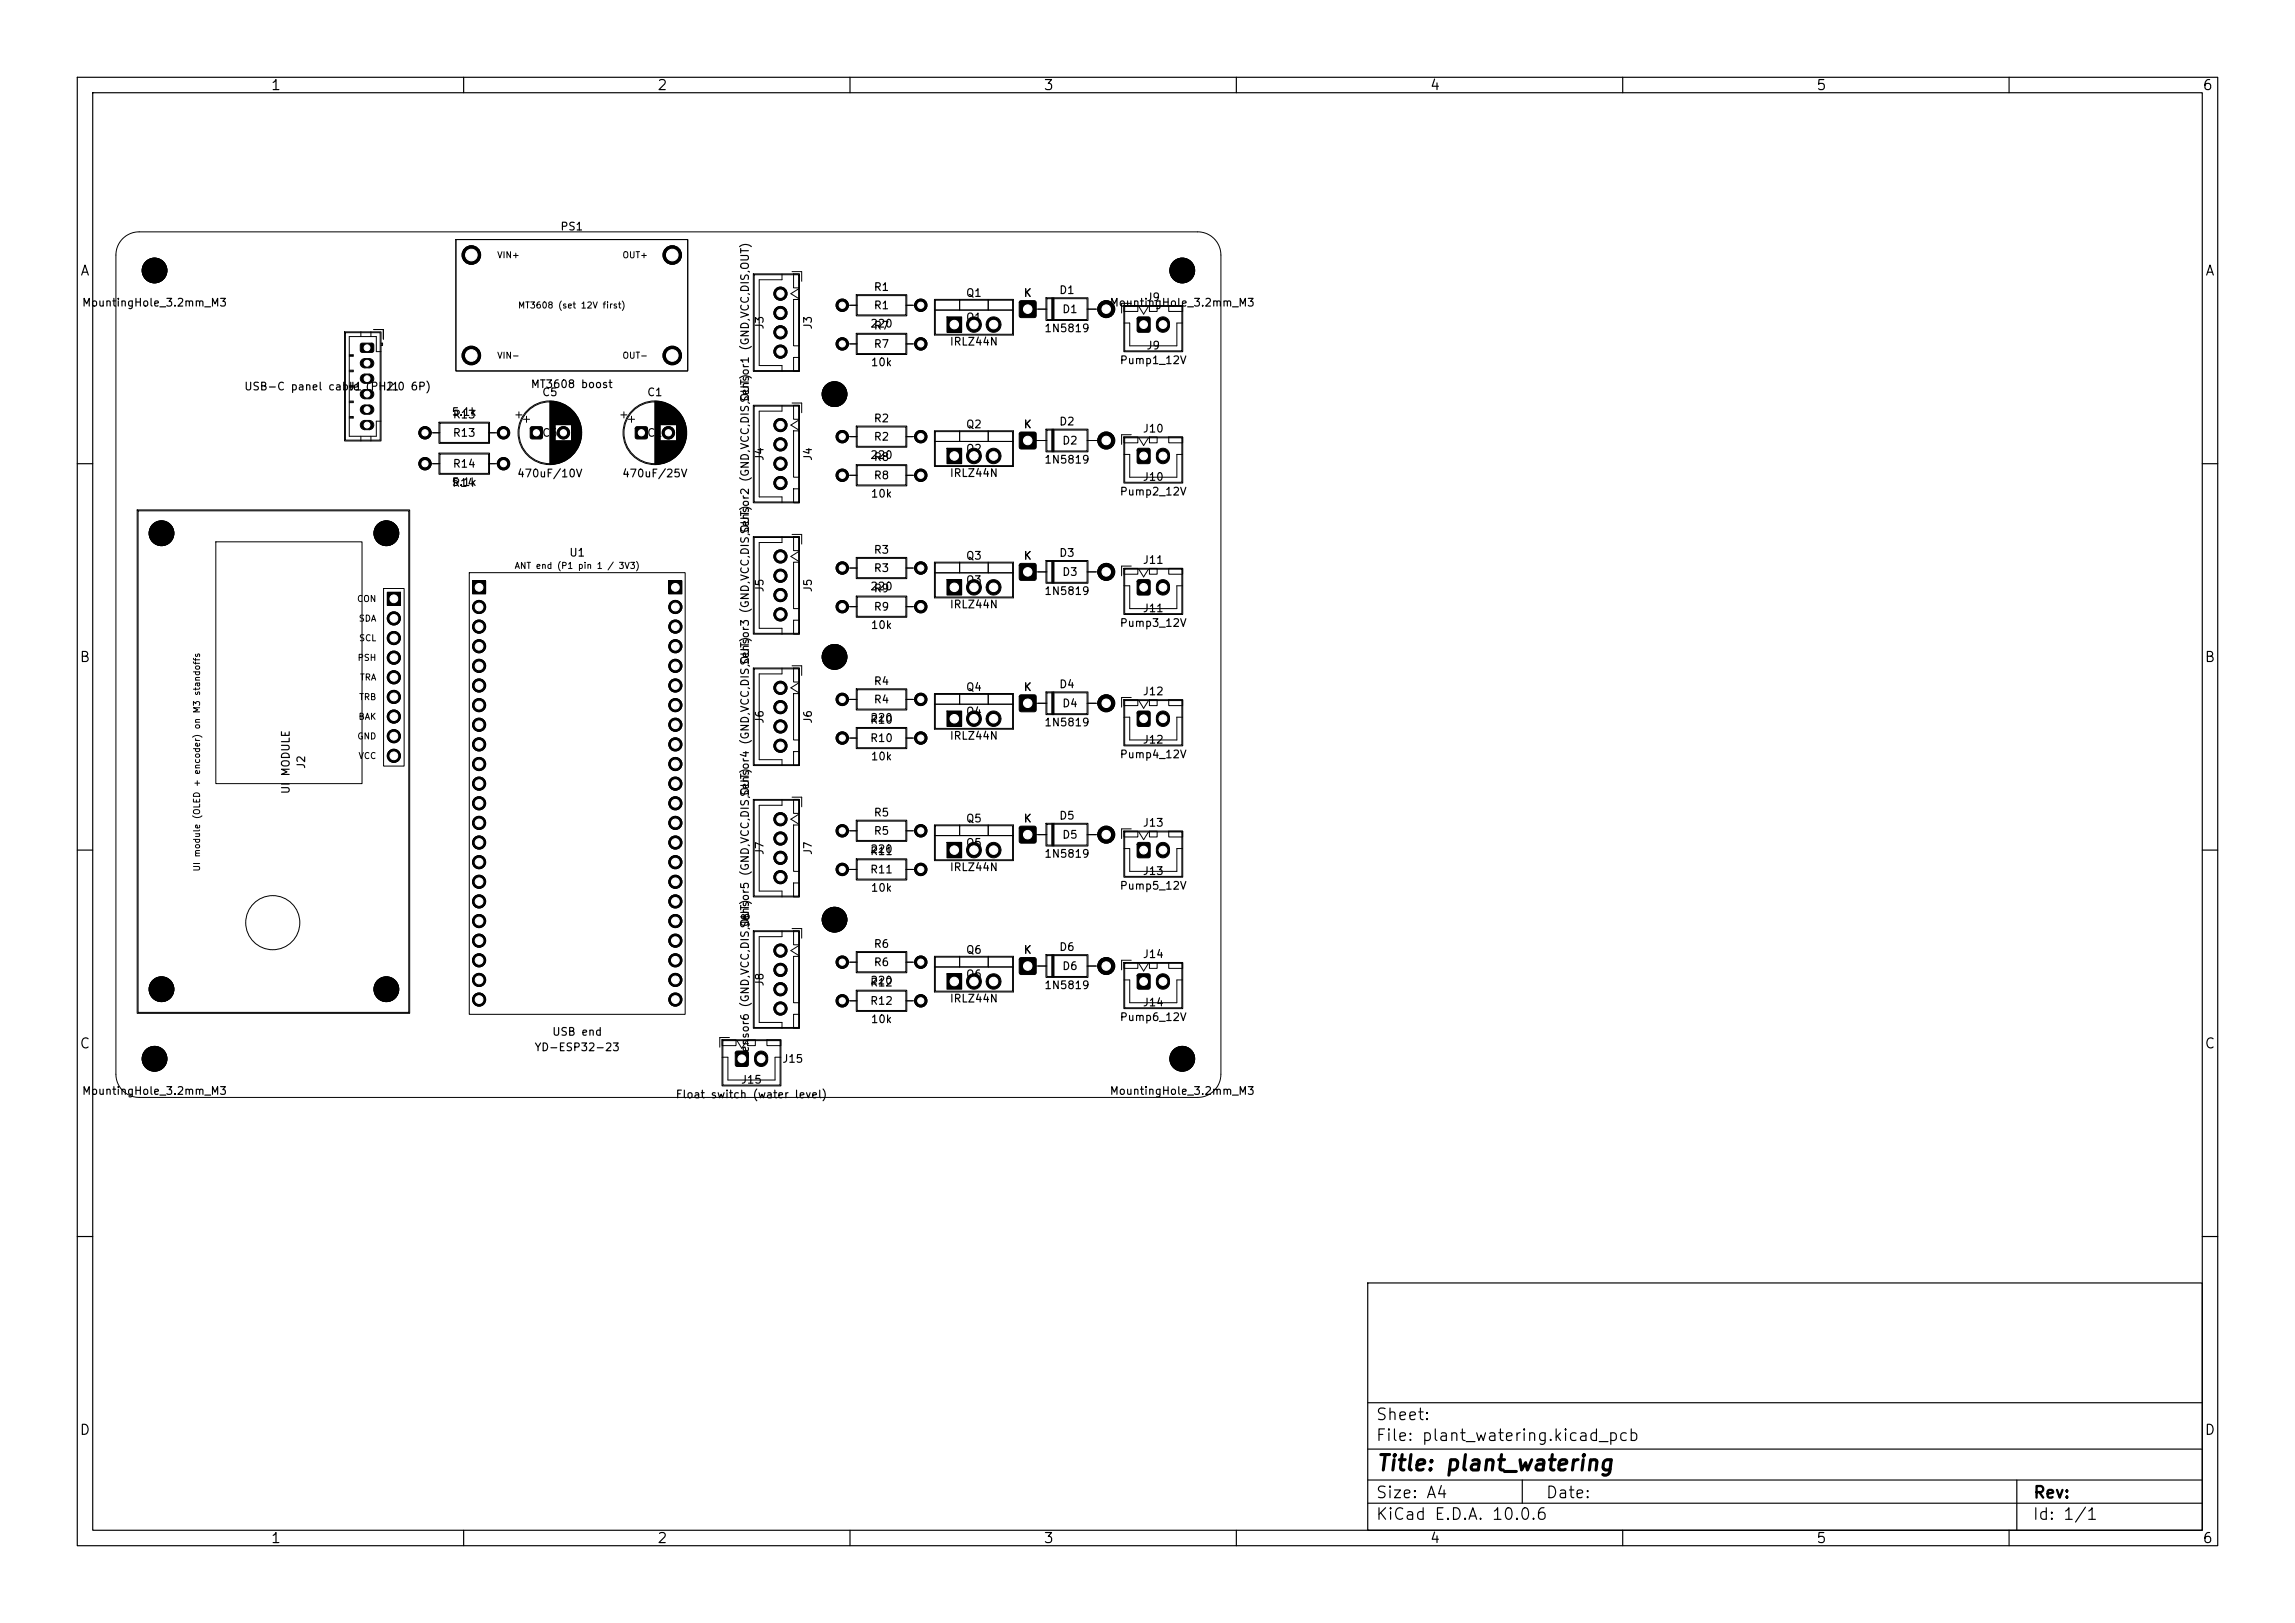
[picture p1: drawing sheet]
<svg xmlns="http://www.w3.org/2000/svg" width="297mm" height="210mm" viewBox="0 0 297 210" stroke-linecap="round" stroke-linejoin="round" font-family="sans-serif">
<defs><g id="words">
<text font-size="2" x="178" y="190.8">Title: plant_watering</text>
<g font-size="1.5">
<text x="178" y="184.1">Sheet:</text>
<text x="178" y="186.8">File: plant_watering.kicad_pcb</text>
<text x="178" y="197">KiCad E.D.A. 10.0.6</text>
<text x="178" y="194.2">Size: A4</text>
<text x="200" y="194.2">Date:</text>
<text x="263" y="197">Id: 1/1</text>
<text x="263" y="194.2">Rev:</text>
</g>
<g font-size="1.3">
<text x="35" y="12">1</text>
<text x="85" y="12">2</text>
<text x="135" y="12">3</text>
<text x="185" y="12">4</text>
<text x="235" y="12">5</text>
<text x="285" y="12">6</text>
<text x="10.3" y="36">A</text>
<text x="285.3" y="36">A</text>
<text x="10.2" y="86">B</text>
<text x="285.2" y="86">B</text>
<text x="10.2" y="136">C</text>
<text x="285.2" y="136">C</text>
<text x="10.2" y="186">D</text>
<text x="285.2" y="186">D</text>
<text x="35" y="200">1</text>
<text x="85" y="200">2</text>
<text x="135" y="200">3</text>
<text x="185" y="200">4</text>
<text x="235" y="200">5</text>
<text x="285" y="200">6</text>
</g>
<g font-size="1">
<text x="18.3" y="35.8">MH1</text>
<text x="72.4" y="30.1">PS1</text>
<text x="151.3" y="35.8">MH2</text>
<text x="10.5" y="39.9">MountingHole_3.2mm_M3</text>
<text x="113" y="37.9">R1</text>
<text x="113" y="40.3">R1</text>
<text x="124.9" y="38.7">Q1</text>
<text x="124.9" y="41.8">Q1</text>
<text x="132.4" y="38.7">K</text>
<text x="137" y="38.3">D1</text>
<text x="137.4" y="40.8">D1</text>
<text x="143.5" y="39.9">MountingHole_3.2mm_M3</text>
<text x="148.3" y="39.2">J9</text>
<text x="99.1" y="42.7" transform="rotate(-90 99.1 42.7)">J3</text>
<text x="105.3" y="42.7" transform="rotate(-90 105.3 42.7)">J3</text>
<text x="112.6" y="42.6">220</text>
<text x="112.6" y="47.6">10k</text>
<text x="113" y="42.9">R7</text>
<text x="113" y="45.3">R7</text>
<text x="122.8" y="45">IRLZ44N</text>
<text x="135.1" y="43.2">1N5819</text>
<text x="144.8" y="47.4">Pump1_12V</text>
<text x="148.3" y="45.5">J9</text>
<text x="31.5" y="50.8">USB-C panel cable</text>
<text x="45" y="50.8">J1 (PH2.0 6P)</text>
<text x="49.8" y="50.8">J1</text>
<text x="68.6" y="50.5">MT3608 boost</text>
<text x="70.1" y="51.5">C5</text>
<text x="83.7" y="51.5">C1</text>
<text x="97.2" y="52.2" transform="rotate(-90 97.2 52.2)">Sensor1 (GND,VCC,DIS,OUT)</text>
<text x="106.3" y="51.8">MH5</text>
<text x="58.4" y="54.1">5.1k</text>
<text x="58.5" y="54.4">R13</text>
<text x="58.5" y="56.8">R13</text>
<text x="70.1" y="56.8">C5</text>
<text x="83.7" y="56.8">C1</text>
<text x="99.1" y="59.7" transform="rotate(-90 99.1 59.7)">J4</text>
<text x="105.3" y="59.7" transform="rotate(-90 105.3 59.7)">J4</text>
<text x="112.6" y="59.6">220</text>
<text x="113" y="59.9">R8</text>
<text x="113" y="54.9">R2</text>
<text x="113" y="57.3">R2</text>
<text x="124.9" y="55.7">Q2</text>
<text x="124.9" y="58.8">Q2</text>
<text x="132.4" y="55.7">K</text>
<text x="137" y="55.3">D2</text>
<text x="137.4" y="57.8">D2</text>
<text x="147.8" y="56.2">J10</text>
<text x="58.4" y="63.1">5.1k</text>
<text x="58.4" y="63.2">R14</text>
<text x="58.5" y="60.8">R14</text>
<text x="66.8" y="62">470uF/10V</text>
<text x="80.4" y="62">470uF/25V</text>
<text x="112.6" y="64.6">10k</text>
<text x="113" y="62.3">R8</text>
<text x="122.8" y="62">IRLZ44N</text>
<text x="135.1" y="60.2">1N5819</text>
<text x="144.8" y="64.4">Pump2_12V</text>
<text x="147.8" y="62.5">J10</text>
<text x="97.2" y="69.2" transform="rotate(-90 97.2 69.2)">Sensor2 (GND,VCC,DIS,OUT)</text>
<text x="113" y="71.9">R3</text>
<text x="73.6" y="72.3">U1</text>
<text x="99.1" y="76.7" transform="rotate(-90 99.1 76.7)">J5</text>
<text x="105.3" y="76.7" transform="rotate(-90 105.3 76.7)">J5</text>
<text x="112.6" y="76.6">220</text>
<text x="113" y="76.9">R9</text>
<text x="113" y="74.3">R3</text>
<text x="124.9" y="72.7">Q3</text>
<text x="124.9" y="75.8">Q3</text>
<text x="132.4" y="72.7">K</text>
<text x="135.1" y="77.2">1N5819</text>
<text x="137" y="72.3">D3</text>
<text x="137.4" y="74.8">D3</text>
<text x="147.8" y="73.2">J11</text>
<text x="112.6" y="81.6">10k</text>
<text x="113" y="79.3">R9</text>
<text x="122.8" y="79">IRLZ44N</text>
<text x="144.8" y="81.4">Pump3_12V</text>
<text x="147.8" y="79.5">J11</text>
<text x="97.2" y="86.2" transform="rotate(-90 97.2 86.2)">Sensor3 (GND,VCC,DIS,OUT)</text>
<text x="106.3" y="85.8">MH6</text>
<text x="113" y="88.9">R4</text>
<text x="124.9" y="89.7">Q4</text>
<text x="132.4" y="89.7">K</text>
<text x="137" y="89.3">D4</text>
<text x="99.1" y="93.7" transform="rotate(-90 99.1 93.7)">J6</text>
<text x="105.3" y="93.7" transform="rotate(-90 105.3 93.7)">J6</text>
<text x="112.5" y="93.9">R10</text>
<text x="112.6" y="93.6">220</text>
<text x="113" y="91.3">R4</text>
<text x="122.8" y="96">IRLZ44N</text>
<text x="124.9" y="92.8">Q4</text>
<text x="135.1" y="94.2">1N5819</text>
<text x="137.4" y="91.8">D4</text>
<text x="147.8" y="90.2">J12</text>
<text x="37.7" y="100.5" transform="rotate(-90 37.7 100.5)">MODULE</text>
<text x="39.7" y="99.6" transform="rotate(-90 39.7 99.6)">J2</text>
<text x="112.5" y="96.3">R10</text>
<text x="112.6" y="98.6">10k</text>
<text x="144.8" y="98.4">Pump4_12V</text>
<text x="147.8" y="96.5">J12</text>
<text x="37.7" y="102.8" transform="rotate(-90 37.7 102.8)">UI</text>
<text x="97.2" y="103.2" transform="rotate(-90 97.2 103.2)">Sensor4 (GND,VCC,DIS,OUT)</text>
<text x="113" y="105.9">R5</text>
<text x="124.9" y="106.7">Q5</text>
<text x="132.4" y="106.7">K</text>
<text x="137" y="106.3">D5</text>
<text x="147.8" y="107.2">J13</text>
<text x="99.1" y="110.7" transform="rotate(-90 99.1 110.7)">J7</text>
<text x="105.3" y="110.7" transform="rotate(-90 105.3 110.7)">J7</text>
<text x="112.5" y="110.9">R11</text>
<text x="112.5" y="113.3">R11</text>
<text x="112.6" y="110.6">220</text>
<text x="113" y="108.3">R5</text>
<text x="122.8" y="113">IRLZ44N</text>
<text x="124.9" y="109.8">Q5</text>
<text x="135.1" y="111.2">1N5819</text>
<text x="137.4" y="108.8">D5</text>
<text x="147.8" y="113.5">J13</text>
<text x="97.3" y="120" transform="rotate(-90 97.3 120)">J8</text>
<text x="106.3" y="119.8">MH7</text>
<text x="112.6" y="115.6">10k</text>
<text x="144.8" y="115.4">Pump5_12V</text>
<text x="97.2" y="120.2" transform="rotate(-90 97.2 120.2)">Sensor5 (GND,VCC,DIS,OUT)</text>
<text x="113" y="122.9">R6</text>
<text x="113" y="125.3">R6</text>
<text x="124.9" y="123.7">Q6</text>
<text x="132.4" y="123.7">K</text>
<text x="137" y="123.3">D6</text>
<text x="137.4" y="125.8">D6</text>
<text x="147.8" y="124.2">J14</text>
<text x="99.1" y="127.7" transform="rotate(-90 99.1 127.7)">J8</text>
<text x="112.5" y="127.9">R12</text>
<text x="112.5" y="130.3">R12</text>
<text x="112.6" y="127.6">220</text>
<text x="122.8" y="130">IRLZ44N</text>
<text x="124.9" y="126.8">Q6</text>
<text x="135.1" y="128.2">1N5819</text>
<text x="147.8" y="130.5">J14</text>
<text x="18.3" y="137.8">MH3</text>
<text x="69.1" y="136.3">YD-ESP32-23</text>
<text x="71.4" y="134.3">USB end</text>
<text x="97.2" y="137.2" transform="rotate(-90 97.2 137.2)">Sensor6 (GND,VCC,DIS,OUT)</text>
<text x="101.2" y="137.8">J15</text>
<text x="112.6" y="132.6">10k</text>
<text x="144.8" y="132.4">Pump6_12V</text>
<text x="151.3" y="137.8">MH4</text>
<text x="10.5" y="141.9">MountingHole_3.2mm_M3</text>
<text x="87.4" y="142.4">Float switch (water level)</text>
<text x="95.8" y="140.5">J15</text>
<text x="143.5" y="141.9">MountingHole_3.2mm_M3</text>
</g>
<g font-size=".8">
<text x="60.5" y="33.6">1</text>
<text x="64.3" y="33.6">VIN+</text>
<text x="80.5" y="33.6">OUT+</text>
<text x="86.5" y="33.6">3</text>
<text x="67" y="40.1">MT3608 (set 12V first)</text>
<text x="60.5" y="46.6">2</text>
<text x="64.3" y="46.6">VIN-</text>
<text x="80.5" y="46.6">OUT-</text>
<text x="86.5" y="46.6">4</text>
<text x="66.5" y="73.8">ANT end (P1 pin 1 / 3V3)</text>
<text x="46.1" y="78.1">CON</text>
<text x="46.4" y="80.6">SDA</text>
<text x="46.4" y="83.2">SCL</text>
<text x="46.2" y="85.7">PSH</text>
<text x="46.5" y="88.2">TRA</text>
<text x="46.2" y="95.9">GND</text>
<text x="46.3" y="93.3">BAK</text>
<text x="46.4" y="90.8">TRB</text>
<text x="46.3" y="98.4">VCC</text>
<text x="26.1" y="112.8" transform="rotate(-90 26.1 112.8)">UI module (OLED + encoder) on M3 standoffs</text>
</g>
<g font-size=".7">
<text x="132.6" y="40.6">1</text>
<text x="142.7" y="40.6">2</text>
<text x="148.5" y="42.4" transform="rotate(-90 148.5 42.4)">1</text>
<text x="151" y="42.4" transform="rotate(-90 151 42.4)">2</text>
<text x="132.6" y="57.6">1</text>
<text x="142.7" y="57.6">2</text>
<text x="148.5" y="59.4" transform="rotate(-90 148.5 59.4)">1</text>
<text x="151" y="59.4" transform="rotate(-90 151 59.4)">2</text>
<text x="132.6" y="74.6">1</text>
<text x="142.7" y="74.6">2</text>
<text x="148.5" y="76.4" transform="rotate(-90 148.5 76.4)">1</text>
<text x="151" y="76.4" transform="rotate(-90 151 76.4)">2</text>
<text x="132.6" y="91.6">1</text>
<text x="142.7" y="91.6">2</text>
<text x="148.5" y="93.4" transform="rotate(-90 148.5 93.4)">1</text>
<text x="151" y="93.4" transform="rotate(-90 151 93.4)">2</text>
<text x="132.6" y="108.6">1</text>
<text x="142.7" y="108.6">2</text>
<text x="148.5" y="110.4" transform="rotate(-90 148.5 110.4)">1</text>
<text x="151" y="110.4" transform="rotate(-90 151 110.4)">2</text>
<text x="132.6" y="125.6">1</text>
<text x="142.7" y="125.6">2</text>
<text x="148.5" y="127.4" transform="rotate(-90 148.5 127.4)">1</text>
<text x="151" y="127.4" transform="rotate(-90 151 127.4)">2</text>
<text x="96.5" y="137.4" transform="rotate(-90 96.5 137.4)">1</text>
<text x="99" y="137.4" transform="rotate(-90 99 137.4)">2</text>
</g>
<g font-size=".6">
<text x="100.7" y="38.4">1</text>
<text x="100.7" y="40.9">2</text>
<text x="47.2" y="45.4">1</text>
<text x="47.2" y="47.4">2</text>
<text x="100.7" y="43.4">3</text>
<text x="100.7" y="45.9">4</text>
<text x="123.1" y="42.5">1</text>
<text x="125.7" y="42.5">2</text>
<text x="128.2" y="42.5">3</text>
<text x="47.2" y="49.4">3</text>
<text x="47.2" y="51.4">4</text>
<text x="47.2" y="53.4">5</text>
<text x="47.2" y="55.4">6</text>
<text x="100.7" y="55.4">1</text>
<text x="100.7" y="57.9">2</text>
<text x="123.1" y="59.5">1</text>
<text x="125.7" y="59.5">2</text>
<text x="128.2" y="59.5">3</text>
<text x="100.7" y="60.4">3</text>
<text x="100.7" y="62.9">4</text>
<text x="50.6" y="77.9">1</text>
<text x="61.7" y="76.4">1</text>
<text x="86.8" y="76.4">23</text>
<text x="100.7" y="72.4">1</text>
<text x="100.7" y="74.9">2</text>
<text x="100.7" y="77.4">3</text>
<text x="123.1" y="76.5">1</text>
<text x="125.7" y="76.5">2</text>
<text x="128.2" y="76.5">3</text>
<text x="50.6" y="80.5">2</text>
<text x="50.6" y="83">3</text>
<text x="61.7" y="79">2</text>
<text x="61.7" y="81.5">3</text>
<text x="86.8" y="79">24</text>
<text x="86.8" y="81.5">25</text>
<text x="100.7" y="79.9">4</text>
<text x="50.6" y="85.5">4</text>
<text x="50.6" y="88.1">5</text>
<text x="61.7" y="84.1">4</text>
<text x="61.7" y="86.6">5</text>
<text x="61.7" y="89.1">6</text>
<text x="86.8" y="84.1">26</text>
<text x="86.8" y="86.6">27</text>
<text x="86.8" y="89.1">28</text>
<text x="100.7" y="89.4">1</text>
<text x="50.6" y="90.6">6</text>
<text x="50.6" y="93.2">7</text>
<text x="50.6" y="95.7">8</text>
<text x="61.7" y="91.7">7</text>
<text x="61.7" y="94.2">8</text>
<text x="86.8" y="91.7">29</text>
<text x="86.8" y="94.2">30</text>
<text x="100.7" y="91.9">2</text>
<text x="100.7" y="94.4">3</text>
<text x="123.1" y="93.5">1</text>
<text x="125.7" y="93.5">2</text>
<text x="128.2" y="93.5">3</text>
<text x="50.6" y="98.2">9</text>
<text x="61.4" y="99.3">10</text>
<text x="61.4" y="101.8">11</text>
<text x="61.7" y="96.8">9</text>
<text x="86.8" y="96.8">31</text>
<text x="86.8" y="99.3">32</text>
<text x="86.8" y="101.8">33</text>
<text x="100.7" y="96.9">4</text>
<text x="61.4" y="104.4">12</text>
<text x="61.4" y="106.9">13</text>
<text x="86.8" y="104.4">34</text>
<text x="86.8" y="106.9">35</text>
<text x="100.7" y="106.4">1</text>
<text x="61.4" y="109.5">14</text>
<text x="61.4" y="112">15</text>
<text x="86.8" y="109.5">36</text>
<text x="86.8" y="112">37</text>
<text x="100.7" y="108.9">2</text>
<text x="100.7" y="111.4">3</text>
<text x="100.7" y="113.9">4</text>
<text x="123.1" y="110.5">1</text>
<text x="125.7" y="110.5">2</text>
<text x="128.2" y="110.5">3</text>
<text x="61.4" y="114.5">16</text>
<text x="61.4" y="117.1">17</text>
<text x="61.4" y="119.6">18</text>
<text x="86.8" y="114.5">38</text>
<text x="86.8" y="117.1">39</text>
<text x="86.8" y="119.6">40</text>
<text x="61.4" y="122.2">19</text>
<text x="61.4" y="124.7">20</text>
<text x="86.8" y="122.2">41</text>
<text x="86.8" y="124.7">42</text>
<text x="100.7" y="123.4">1</text>
<text x="100.7" y="125.9">2</text>
<text x="61.4" y="127.2">21</text>
<text x="61.4" y="129.8">22</text>
<text x="86.8" y="127.2">43</text>
<text x="86.8" y="129.8">44</text>
<text x="100.7" y="128.4">3</text>
<text x="100.7" y="130.9">4</text>
<text x="123.1" y="127.5">1</text>
<text x="125.7" y="127.5">2</text>
<text x="128.2" y="127.5">3</text>
</g>
<g font-size=".5">
<text x="108.7" y="39.9">1</text>
<text x="118.9" y="39.9">2</text>
<text x="108.7" y="44.9">1</text>
<text x="118.9" y="44.9">2</text>
<text x="54.7" y="56.4">1</text>
<text x="64.9" y="56.4">2</text>
<text x="69.1" y="56.4">1</text>
<text x="72.6" y="56.4">2</text>
<text x="82.7" y="56.4">1</text>
<text x="86.2" y="56.4">2</text>
<text x="108.7" y="56.9">1</text>
<text x="118.9" y="56.9">2</text>
<text x="54.7" y="60.4">1</text>
<text x="64.9" y="60.4">2</text>
<text x="108.7" y="61.9">1</text>
<text x="118.9" y="61.9">2</text>
<text x="108.7" y="73.9">1</text>
<text x="118.9" y="73.9">2</text>
<text x="108.7" y="78.9">1</text>
<text x="118.9" y="78.9">2</text>
<text x="108.7" y="95.9">1</text>
<text x="108.7" y="90.9">1</text>
<text x="118.9" y="95.9">2</text>
<text x="118.9" y="90.9">2</text>
<text x="108.7" y="107.9">1</text>
<text x="118.9" y="107.9">2</text>
<text x="108.7" y="112.9">1</text>
<text x="118.9" y="112.9">2</text>
<text x="108.7" y="124.9">1</text>
<text x="118.9" y="124.9">2</text>
<text x="108.7" y="129.9">1</text>
<text x="118.9" y="129.9">2</text>
</g>
</g></defs>
<g fill="none" stroke="#000" stroke-width=".15">
<path d="M10 10h277v190h-277zM12 12h273v186h-273zM60 10v2M110 10v2M160 10v2M210 10v2M260 10v2M10 60h2M285 60h2M10 110h2M285 110h2M10 160h2"/>
<path d="M177 166h108v32h-108zM285 160h2M60 198v2M110 198v2M160 198v2M177 194.5h108M177 191.5h108M177 187.5h108M177 181.5h108M197 191.5v3M210 198v2M260 198v2"/>
<path d="M261 191.5v6.5"/>
</g>
<g fill="none" stroke="#000" stroke-width=".13">
<path d="M15.9 30.9a3 3 0 0 1 2.1-.9h137a3 3 0 0 1 3 3v106a3 3 0 0 1-3 3h-137a3 3 0 0 1-3-3v-106a3 3 0 0 1 .9-2.1zM59 31h30v17h-30zM97.5 35.4h6v12.7h-6zM97.6 35.6h5.8v12.4h-5.8zM101.2 35.5v.7h-3v11.1h3v.8M102.5 35.2h1.2v1.2M102.7 35.5h.7v1.8h-.7zM102.7 38.7h.7v6h-.7zM103.3 37.4l-.9 .6 .9 .6M109 39.5h1.9M110.8 38.1h6.6v2.8h-6.6zM110.9 38.3h6.3v2.4h-6.3z"/>
<path d="M117.2 39.5h2M120.9 38.7h10.3v4.7h-10.3zM121 38.9h10v4.4h-10zM124.2 38.7v1.4M127.9 38.7v1.4M132 39l.2-.1h1.7l.1 .1 .1 .2v1.7l-.1 .1-.1 .1h-1.7l-.2-.1-.1-.1v-1.7zM135.4 38.5h5.4v3h-5.4zM135.5 38.6h5.2v2.7h-5.2zM136.1 38.5v3M136.2 38.7v2.7M136.3 38.5v3M136.4 38.5v3"/>
<path d="M145.4 39.5h7.7v6h-7.7zM145.5 39.6h1.7v.7h-1.7zM145.5 39.6h7.4v5.8h-7.4zM146.4 39.3h-1.3v1.2M147.4 39.7l.6 1 .6-1M148.8 39.6h1v.7h-1zM151.2 39.6h1.8v.7h-1.8zM44.6 42.9h4.7v14.2h-4.7zM44.7 43h4.5v14h-4.5zM45.2 45.9h.5v.2h-.5M45.2 46h.5M45.2 47.9h.5v.2h-.5"/>
<path d="M45.2 48h.5M45.2 49.9h.5v.2h-.5M45.2 50h.5M45.2 51.9h.5v.2h-.5M45.2 52h.5M45.2 53.9h.5v.2h-.5M45.2 54h.5M46.7 44.5l.2-.1h1.3l.2 .2v.8l-.3 .2h-1.3l-.2-.3zM46.7 42.9v.7M46.7 56.5v.6M46.8 46.6l.3-.2h.7a.6 .6 0 0 1 .6 .6 .6 .6 0 0 1-.6 .6h-.6a.6 .6 0 0 1-.5-.4 .6 .6 0 0 1 .1-.6zM46.8 48.6l.3-.2h.7a.6 .6 0 0 1 .6 .6 .6 .6 0 0 1-.6 .6h-.6a.6 .6 0 0 1-.5-.4 .6 .6 0 0 1 .1-.6z"/>
<path d="M46.8 50.6l.3-.2h.7a.6 .6 0 0 1 .6 .6 .6 .6 0 0 1-.6 .6h-.6a.6 .6 0 0 1-.5-.4 .6 .6 0 0 1 .1-.6zM46.8 52.6l.3-.2h.7a.6 .6 0 0 1 .6 .6 .6 .6 0 0 1-.6 .6h-.6a.6 .6 0 0 1-.5-.4 .6 .6 0 0 1 .1-.6zM46.8 54.6l.3-.2h.7a.6 .6 0 0 1 .6 .6 .6 .6 0 0 1-.6 .6h-.6a.6 .6 0 0 1-.5-.4 .6 .6 0 0 1 .1-.6zM48 42.9v.7M48 56.5v.6M48.4 42.6h1.2v1.3M49.3 45.5h-.6v-1.9h-3.5v12.9h3.5v-2h.6M49.3 44.4h.2v.3h-.2M49.4 44.4v.3M55 56h1.9M56.8 54.6h6.5v2.8h-6.5zM56.8 58.6h6.5v2.8h-6.5z"/>
<path d="M56.9 54.7h6.3v2.6h-6.3zM56.9 58.7h6.3v2.6h-6.3zM63.2 56h2M66.8 53.7h.8M67.2 53.3v.8M67.7 54.3h.8M68.1 53.9v.8M68.7 55.3l.2-.1 1.2 .1 .1 .1-.1 1.3-.1 .1-1.3-.1-.1-.1zM71.2 51.9v8.2M71.3 51.9v8.2M71.4 51.9v8.2M71.5 51.9v8.2"/>
<path d="M71.6 51.9v8.2M71.7 52v8M71.8 52v8M71.9 52v3M71.9 57v3M72 52v3M72 57v3M72.1 52v3M72.1 57v3M72.2 52v3M72.2 57v3M72.2 52.1v2.9"/>
<path d="M72.2 57v2.9M72.3 52.1v2.9M72.3 57v2.9M72.4 52.1v2.9M72.4 57v2.9M72.5 52.1v2.9M72.5 57v2.9M72.5 52.2v2.8M72.5 57v2.8M72.6 52.2v2.8M72.6 57v2.8M72.7 52.2v2.8"/>
<path d="M72.7 57v2.8M72.8 52.2v2.8M72.8 57v2.8M72.8 52.3v2.7M72.8 57v2.7M72.9 52.3v2.7M72.9 57v2.7M73 52.3v2.7M73 57v2.7M73 52.4v2.6M73 57v2.6M73.1 52.4v2.6"/>
<path d="M73.1 57v2.6M73.2 52.4v2.6M73.2 57v2.6M73.2 52.5v2.5M73.2 57v2.5M73.3 52.5v2.5M73.3 57v2.5M73.4 52.6v2.4M73.4 57v2.4M73.5 52.6v2.4M73.5 57v2.4M73.5 52.7v2.3"/>
<path d="M73.5 57v2.3M73.6 52.7v2.3M73.6 57v2.3M73.6 52.8v2.2M73.7 52.8v2.2M73.7 57v2.2M73.8 52.8v2.2M73.8 57v2.2M73.8 52.9v2.1M73.8 57v2.1M73.9 52.9v2.1M73.9 57v2.1"/>
<path d="M73.9 53v2M73.9 57v2M74 53v6M74 53.1v5.8M74.1 53.1v5.8M74.1 53.2v5.6M74.2 53.2v5.6M74.2 53.3v5.4M74.3 53.3v5.4M74.3 53.4v5.2M74.4 53.4v5.2M74.4 53.5v5"/>
<path d="M74.5 53.6v4.8M74.5 53.7v4.6M74.6 53.7v4.6M74.6 53.8v4.4M74.7 53.9v4.2M74.7 54v4M74.8 54v4M74.8 54.1v3.8M74.8 54.2v3.6M74.9 54.3v3.4M74.9 54.4v3.2M75 54.4v3.2"/>
<path d="M75 54.5v3M75 54.7v2.6M75.1 54.8v2.4M75.1 54.9v2.2M75.2 55.1v1.8M75.2 55.2v1.6M75.2 55.5v1M80.3 53.7h.8M80.7 53.3v.8M81.3 54.3h.8M81.7 53.9v.8M82.3 55.3l.1-.1 1.3 .1 .1 .1-.1 1.3-.2 .1-1.2-.1-.1-.1z"/>
<path d="M84.7 51.9v8.2M84.8 51.9v8.2M84.9 51.9v8.2M85 51.9v8.2M85.1 51.9v8.2M85.2 51.9v8.2M85.3 52v8M85.4 52v8M85.5 52v3M85.5 57v3M85.6 52v3M85.6 57v3"/>
<path d="M85.7 52v3M85.7 57v3M85.8 52v3M85.8 57v3M85.8 52.1v2.9M85.8 57v2.9M85.9 52.1v2.9M85.9 57v2.9M86 52.1v2.9M86 57v2.9M86.1 52.1v2.9M86.1 57v2.9"/>
<path d="M86.1 52.2v2.8M86.1 57v2.8M86.2 52.2v2.8M86.2 57v2.8M86.3 52.2v2.8M86.3 57v2.8M86.4 52.3v2.7M86.4 57v2.7M86.5 52.3v2.7M86.5 57v2.7M86.6 52.3v2.7M86.6 57v2.7"/>
<path d="M86.6 52.4v2.6M86.6 57v2.6M86.7 52.4v2.6M86.7 57v2.6M86.8 52.5v2.5M86.8 57v2.5M86.9 52.5v2.5M86.9 57v2.5M87 52.6v2.4M87 57v2.4M87.1 52.6v2.4M87.1 57v2.4"/>
<path d="M87.1 52.7v2.3M87.1 57v2.3M87.2 52.7v2.3M87.2 57v2.3M87.2 52.8v2.2M87.3 52.8v2.2M87.3 57v2.2M87.4 52.8v2.2M87.4 57v2.2M87.4 52.9v2.1M87.4 57v2.1M87.5 52.9v2.1"/>
<path d="M87.5 57v2.1M87.5 53v2M87.5 57v2M87.5 53v6M87.6 53.1v5.8M87.7 53.1v5.8M87.7 53.2v5.6M87.8 53.3v5.4M87.9 53.3v5.4M87.9 53.4v5.2M88 53.5v5M88.1 53.6v4.8"/>
<path d="M88.1 53.7v4.6M88.2 53.8v4.4M88.3 53.9v4.2M88.3 54v4M88.4 54.1v3.8M88.4 54.2v3.6M88.5 54.3v3.4M88.5 54.4v3.2M88.6 54.5v3M88.6 54.7v2.6M88.7 54.8v2.4M88.7 54.9v2.2"/>
<path d="M88.7 55.1v1.8M88.8 55.2v1.6M88.8 55.5v1M97.5 52.4h6v12.7h-6zM97.6 52.6h5.8v12.4h-5.8zM101.2 52.5v.7h-3v11.1h3v.8M102.5 52.2h1.2v1.2M102.7 46.3h.7v1.7h-.7zM102.7 52.4h.7v1.9h-.7zM102.7 55.7h.7v6h-.7zM103.3 54.4l-.9 .6 .9 .6M109 44.5h1.9"/>
<path d="M109 56.5h1.9M110.8 43.1h6.6v2.8h-6.6zM110.8 55.1h6.6v2.8h-6.6zM110.9 43.3h6.3v2.4h-6.3zM110.9 55.3h6.3v2.4h-6.3zM117.2 44.5h2M117.2 56.5h2M120.9 40.1h10.3M120.9 55.7h10.3v4.7h-10.3zM120.9 57.1h10.3M121 55.9h10v4.4h-10zM122.5 41h2v2h-2z"/>
<path d="M122.5 58h2v2h-2zM124.2 55.7v1.4M127.9 55.7v1.4M132 56l.2-.1h1.7l.1 .1 .1 .2v1.7l-.1 .1-.1 .1h-1.7l-.2-.1-.1-.1v-1.7zM133 40h2.5M133 57h2.5M135.4 55.5h5.4v3h-5.4zM135.5 55.6h5.2v2.7h-5.2zM136.1 55.5v3M136.2 55.7v2.7M136.3 55.5v3M136.4 55.5v3"/>
<path d="M140.7 40h2.5M140.7 57h2.5M145.4 56.5h7.7v6h-7.7zM145.5 41.8h.7v3h6.1v-3h.7M145.5 58.8h.7v3h6.1v-3h.7M145.5 56.6h1.7v.7h-1.7zM145.5 56.6h7.4v5.8h-7.4zM146.4 56.3h-1.3v1.2M147.2 41.1l.2-.1 1.4 .1 .1 .2v1.4l-.1 .2-.2 .1-1.4-.1v-.2v-1.4zM147.2 58.1l.2-.1 1.4 .1 .1 .2v1.4l-.1 .2-.2 .1-1.4-.1v-.2v-1.4zM147.4 56.7l.6 1 .6-1M148.8 56.6h1v.7h-1z"/>
<path d="M149.9 41.2a.85 .85 0 0 1 .9-.1 .85 .85 0 0 1 .5 .8v.3a.85 .85 0 0 1-.8 .8 .85 .85 0 0 1-.9-.8l.1-.6zM149.9 58.2a.85 .85 0 0 1 .9-.1 .85 .85 0 0 1 .5 .8v.3a.85 .85 0 0 1-.8 .8 .85 .85 0 0 1-.9-.8l.1-.6zM151.2 56.6h1.8v.7h-1.8zM17.8 66h35.2v65.1h-35.2zM17.9 66.1h35v64.9h-35zM27.9 70.1h19v31.3h-19zM49.6 76.1h2.7v23h-2.7zM50.1 76.6h1.7v1.7h-1.7zM55 60h1.9M60.7 74.1h28v57.1h-28zM61.1 75.1h1.8v1.7h-1.8zM63.2 60h2"/>
<path d="M86.5 75.1h1.8v1.7h-1.8zM97.5 69.4h6v12.7h-6zM97.6 69.6h5.8v12.4h-5.8zM101.2 69.5v.7h-3v11.1h3v.8M102.5 69.2h1.2v1.2M102.7 69.4h.7v1.9h-.7zM102.7 72.7h.7v6h-.7zM102.7 63.3h.7v1.7h-.7zM103.3 71.4l-.9 .6 .9 .6M109 61.5h1.9M109 73.5h1.9M109 78.5h1.9"/>
<path d="M110.8 60.1h6.6v2.8h-6.6zM110.8 72.1h6.6v2.8h-6.6zM110.8 77.1h6.6v2.8h-6.6zM110.9 60.3h6.3v2.4h-6.3zM110.9 72.3h6.3v2.4h-6.3zM110.9 77.3h6.3v2.4h-6.3zM117.2 61.5h2M117.2 73.5h2M117.2 78.5h2M120.9 72.7h10.3v4.7h-10.3zM120.9 74.1h10.3M121 72.9h10v4.4h-10z"/>
<path d="M122.5 75h2v2h-2zM124.2 72.7v1.4M127.9 72.7v1.4M132 73l.2-.1h1.7l.1 .1 .1 .1v1.7l-.1 .2-.1 .1h-1.7l-.2-.1-.1-.2v-1.7zM133 74h2.5M135.4 72.5h5.4v3h-5.4zM135.5 72.7h5.2v2.7h-5.2zM136.1 72.5v3M136.2 72.7v2.7M136.3 72.5v3M136.4 72.5v3M140.7 74h2.5"/>
<path d="M145.4 73.5h7.7v6h-7.7zM145.5 75.8h.7v3h6.1v-3h.7M145.5 73.6h1.7v.7h-1.7zM145.5 73.7h7.4v5.7h-7.4zM146.4 73.3h-1.3v1.2M147.2 75.1l.2-.1 1.4 .1 .1 .2v1.4l-.1 .2-.2 .1-1.4-.1v-.2v-1.4zM147.4 73.7l.6 1 .6-1M148.8 73.6h1v.7h-1zM149.9 75.2a.85 .85 0 0 1 .9-.1 .85 .85 0 0 1 .5 .8v.2a.85 .85 0 0 1-.8 .9 .85 .85 0 0 1-.9-.9l.1-.5zM151.2 73.6h1.8v.7h-1.8zM97.5 86.4h6v12.7h-6zM97.6 86.6h5.8v12.4h-5.8z"/>
<path d="M101.2 86.5v.7h-3v11.1h3v.8M102.5 86.2h1.2v1.2M102.7 80.3h.7v1.7h-.7zM102.7 86.4h.7v1.9h-.7zM102.7 89.7h.7v6.1h-.7zM102.7 97.3h.7v1.8h-.7zM103.3 88.4l-.9 .6 .9 .6M109 95.5h1.9M109 90.5h1.9M110.8 94.1h6.6v2.8h-6.6zM110.8 89.1h6.6v2.8h-6.6zM110.9 94.3h6.3v2.5h-6.3z"/>
<path d="M110.9 89.3h6.3v2.4h-6.3zM117.2 95.5h2M117.2 90.5h2M120.9 89.7h10.3v4.7h-10.3zM120.9 91.1h10.3M121 89.8h10v4.5h-10zM122.5 92h2v2h-2zM124.2 89.7v1.4M127.9 89.7v1.4M132 90l.2-.1h1.7l.1 .1 .1 .1v1.7l-.1 .2-.1 .1h-1.7l-.2-.1-.1-.2v-1.7zM133 91h2.5M135.4 89.5h5.4v3h-5.4z"/>
<path d="M135.5 89.7h5.2v2.7h-5.2zM136.1 89.5v3M136.2 89.7v2.7M136.3 89.5v3M136.4 89.5v3M140.7 91h2.5M145.4 90.5h7.7v6h-7.7zM145.5 92.8h.7v3h6.1v-3h.7M145.5 90.5h1.7v.8h-1.7zM145.5 90.7h7.4v5.7h-7.4zM146.4 90.3h-1.3v1.2M147.2 92.1l.2-.1 1.4 .1 .1 .2v1.4l-.1 .2-.2 .1-1.4-.1v-.2v-1.4z"/>
<path d="M147.4 90.7l.6 1 .6-1M148.8 90.5h1v.8h-1zM149.9 92.2a.85 .85 0 0 1 .9-.1 .85 .85 0 0 1 .5 .8v.2a.85 .85 0 0 1-.8 .9 .85 .85 0 0 1-.9-.9l.1-.5zM151.2 90.5h1.8v.8h-1.8zM97.5 103.4h6v12.7h-6zM97.6 103.5h5.8v12.4h-5.8zM101.2 103.5v.7h-3v11.1h3v.8M102.5 103.2h1.2v1.2M102.7 103.4h.7v1.8h-.7zM102.7 106.8h.7v6h-.7zM102.7 114.2h.7v1.9h-.7zM103.3 105.4l-.9 .6 .9 .6"/>
<path d="M109 107.5h1.9M109 112.5h1.9M110.8 106.1h6.6v2.8h-6.6zM110.8 111.1h6.6v2.8h-6.6zM110.9 106.2h6.3v2.6h-6.3zM110.9 111.2h6.3v2.6h-6.3zM117.2 107.5h2M117.2 112.5h2M120.9 106.7h10.3v4.7h-10.3zM120.9 108.1h10.3M121 106.8h10v4.4h-10zM122.5 109h2v2h-2z"/>
<path d="M124.2 106.7v1.4M127.9 106.7v1.4M132 107l.2-.1h1.7l.1 .1 .1 .1v1.7l-.1 .2-.1 .1h-1.7l-.2-.1-.1-.2v-1.7zM133 108h2.5M135.4 106.5h5.4v3h-5.4zM135.5 106.7h5.2v2.7h-5.2zM136.1 106.5v3M136.2 106.7v2.7M136.3 106.5v3M136.4 106.5v3M140.7 108h2.5M145.4 107.5h7.7v6h-7.7z"/>
<path d="M145.5 109.8h.7v3h6.1v-3h.7M145.5 107.5h1.7v.8h-1.7zM145.5 107.7h7.4v5.7h-7.4zM146.4 107.3h-1.3v1.2M147.2 109.1l.2-.1 1.4 .1 .1 .1v1.6l-.1 .1-.2 .1-1.4-.1v-.1v-1.6zM147.4 107.7l.6 1 .6-1M148.8 107.5h1v.8h-1zM149.9 109.2a.85 .85 0 0 1 .9-.1 .85 .85 0 0 1 .5 .8v.2a.85 .85 0 0 1-.8 .9 .85 .85 0 0 1-.9-.9l.1-.5zM151.2 107.5h1.8v.8h-1.8zM93.4 134.5h7.7v6h-7.7zM93.4 134.5h1.8v.8h-1.8zM93.5 136.8h.7v3h6.1v-3h.7"/>
<path d="M93.5 134.6h7.5v5.8h-7.5zM94.4 134.3h-1.3v1.2M95.2 136.1l.2-.1 1.4 .1v.1v1.6v.1l-.2 .1-1.4-.1-.1-.1v-1.6zM95.4 134.7l.6 1 .6-1M96.8 134.5h1v.8h-1zM97.5 120.4h6v12.7h-6zM97.6 120.5h5.8v12.4h-5.8zM97.9 136.2a.85 .85 0 0 1 .9-.1 .85 .85 0 0 1 .5 .8l.1 .3a.85 .85 0 0 1-.9 .8 .85 .85 0 0 1-.8-.8v-.6zM99.2 134.5h1.9v.8h-1.9zM101.2 120.5v.7h-3v11.1h3v.8M102.5 120.2h1.2v1.2M102.7 120.5h.7v1.7h-.7z"/>
<path d="M102.7 123.8h.7v6h-.7zM102.7 131.2h.7v1.9h-.7zM103.3 122.4l-.9 .6 .9 .6M109 129.5h1.9M109 124.5h1.9M110.8 128.1h6.6v2.8h-6.6zM110.8 123.1h6.6v2.8h-6.6zM110.9 128.2h6.3v2.6h-6.3zM110.9 123.2h6.3v2.6h-6.3zM117.2 129.5h2M117.2 124.5h2M120.9 123.7h10.3v4.7h-10.3z"/>
<path d="M120.9 125.1h10.3M121 123.8h10v4.4h-10zM122.5 126h2v2h-2zM124.2 123.7v1.4M127.9 123.7v1.4M132 124l.2-.1h1.7l.1 .1 .1 .2v1.6l-.1 .2-.1 .1h-1.7l-.2-.1-.1-.2v-1.6zM133 125h2.5M135.4 123.5h5.4v3h-5.4zM135.5 123.7h5.2v2.7h-5.2zM136.1 123.5v3M136.2 123.7v2.7M136.3 123.5v3"/>
<path d="M136.4 123.5v3M140.7 125h2.5M145.4 124.5h7.7v6h-7.7zM145.5 126.8h.7v3h6.1v-3h.7M145.5 124.5h1.7v.8h-1.7zM145.5 124.7h7.4v5.7h-7.4zM146.4 124.3h-1.3v1.2M147.2 126.1l.2-.1 1.4 .1 .1 .1v1.6l-.1 .1-.2 .1-1.4-.1v-.1v-1.6zM147.4 124.7l.6 1 .6-1M148.8 124.5h1v.8h-1zM149.9 126.2a.85 .85 0 0 1 .9-.1 .85 .85 0 0 1 .5 .8v.3a.85 .85 0 0 1-.8 .8 .85 .85 0 0 1-.9-.8l.1-.6zM151.2 124.5h1.8v.8h-1.8z"/>
<circle cx="20" cy="35" r="1.6"/>
<circle cx="61" cy="33" r="1.2"/>
<circle cx="87" cy="33" r="1.2"/>
<circle cx="101" cy="38" r=".85"/>
<circle cx="109" cy="39.5" r=".8"/>
<circle cx="119.2" cy="39.5" r=".8"/>
<circle cx="143.2" cy="40" r="1.1"/>
<circle cx="153" cy="35" r="1.6"/>
<circle cx="55" cy="60" r=".8"/>
<circle cx="55" cy="56" r=".8"/>
<circle cx="61" cy="46" r="1.2"/>
<circle cx="65.2" cy="60" r=".8"/>
<circle cx="65.2" cy="56" r=".8"/>
<circle cx="71.2" cy="56" r="4"/>
<circle cx="71.2" cy="56" r="4.1"/>
<circle cx="72.9" cy="56" r=".8"/>
<circle cx="84.7" cy="56" r="4"/>
<circle cx="84.7" cy="56" r="4.1"/>
<circle cx="86.5" cy="56" r=".8"/>
<circle cx="87" cy="46" r="1.2"/>
<circle cx="101" cy="43" r=".85"/>
<circle cx="101" cy="55" r=".85"/>
<circle cx="101" cy="60" r=".85"/>
<circle cx="101" cy="40.5" r=".85"/>
<circle cx="101" cy="57.5" r=".85"/>
<circle cx="101" cy="45.5" r=".85"/>
<circle cx="108" cy="51" r="1.6"/>
<circle cx="109" cy="44.5" r=".8"/>
<circle cx="109" cy="56.5" r=".8"/>
<circle cx="119.2" cy="44.5" r=".8"/>
<circle cx="119.2" cy="56.5" r=".8"/>
<circle cx="126.1" cy="42" r=".98"/>
<circle cx="126.1" cy="59" r=".98"/>
<circle cx="128.6" cy="42" r=".98"/>
<circle cx="128.6" cy="59" r=".98"/>
<circle cx="143.2" cy="57" r="1.1"/>
<circle cx="20.9" cy="69" r="1.6"/>
<circle cx="50" cy="69" r="1.6"/>
<circle cx="62" cy="78.5" r=".85"/>
<circle cx="87.4" cy="78.5" r=".85"/>
<circle cx="101" cy="62.5" r=".85"/>
<circle cx="101" cy="74.5" r=".85"/>
<circle cx="101" cy="79.5" r=".85"/>
<circle cx="101" cy="77" r=".85"/>
<circle cx="101" cy="72" r=".85"/>
<circle cx="109" cy="78.5" r=".8"/>
<circle cx="109" cy="61.5" r=".8"/>
<circle cx="109" cy="73.5" r=".8"/>
<circle cx="119.2" cy="78.5" r=".8"/>
<circle cx="119.2" cy="61.5" r=".8"/>
<circle cx="119.2" cy="73.5" r=".8"/>
<circle cx="126.1" cy="76" r=".98"/>
<circle cx="128.6" cy="76" r=".98"/>
<circle cx="143.2" cy="74" r="1.1"/>
<circle cx="51" cy="92.7" r=".85"/>
<circle cx="51" cy="80" r=".85"/>
<circle cx="51" cy="82.6" r=".85"/>
<circle cx="51" cy="85.1" r=".85"/>
<circle cx="51" cy="87.6" r=".85"/>
<circle cx="51" cy="95.3" r=".85"/>
<circle cx="51" cy="97.8" r=".85"/>
<circle cx="51" cy="90.2" r=".85"/>
<circle cx="62" cy="81.1" r=".85"/>
<circle cx="62" cy="88.7" r=".85"/>
<circle cx="62" cy="96.3" r=".85"/>
<circle cx="62" cy="98.9" r=".85"/>
<circle cx="62" cy="86.2" r=".85"/>
<circle cx="62" cy="83.6" r=".85"/>
<circle cx="62" cy="91.2" r=".85"/>
<circle cx="62" cy="93.8" r=".85"/>
<circle cx="87.4" cy="86.2" r=".85"/>
<circle cx="87.4" cy="98.9" r=".85"/>
<circle cx="87.4" cy="81.1" r=".85"/>
<circle cx="87.4" cy="83.6" r=".85"/>
<circle cx="87.4" cy="88.7" r=".85"/>
<circle cx="87.4" cy="91.2" r=".85"/>
<circle cx="87.4" cy="93.8" r=".85"/>
<circle cx="87.4" cy="96.3" r=".85"/>
<circle cx="101" cy="91.5" r=".85"/>
<circle cx="101" cy="96.5" r=".85"/>
<circle cx="101" cy="89" r=".85"/>
<circle cx="101" cy="94" r=".85"/>
<circle cx="108" cy="85" r="1.6"/>
<circle cx="109" cy="95.5" r=".8"/>
<circle cx="109" cy="90.5" r=".8"/>
<circle cx="119.2" cy="95.5" r=".8"/>
<circle cx="119.2" cy="90.5" r=".8"/>
<circle cx="126.1" cy="93" r=".98"/>
<circle cx="128.6" cy="93" r=".98"/>
<circle cx="143.2" cy="91" r="1.1"/>
<circle cx="35.3" cy="119.4" r="3.5"/>
<circle cx="62" cy="101.4" r=".85"/>
<circle cx="62" cy="116.6" r=".85"/>
<circle cx="62" cy="106.5" r=".85"/>
<circle cx="62" cy="119.2" r=".85"/>
<circle cx="62" cy="111.6" r=".85"/>
<circle cx="62" cy="109" r=".85"/>
<circle cx="62" cy="103.9" r=".85"/>
<circle cx="62" cy="114.1" r=".85"/>
<circle cx="87.4" cy="101.4" r=".85"/>
<circle cx="87.4" cy="116.6" r=".85"/>
<circle cx="87.4" cy="106.5" r=".85"/>
<circle cx="87.4" cy="109" r=".85"/>
<circle cx="87.4" cy="114.1" r=".85"/>
<circle cx="87.4" cy="103.9" r=".85"/>
<circle cx="87.4" cy="111.6" r=".85"/>
<circle cx="87.4" cy="119.2" r=".85"/>
<circle cx="101" cy="113.5" r=".85"/>
<circle cx="101" cy="108.5" r=".85"/>
<circle cx="101" cy="106" r=".85"/>
<circle cx="101" cy="111" r=".85"/>
<circle cx="108" cy="119" r="1.6"/>
<circle cx="109" cy="112.5" r=".8"/>
<circle cx="109" cy="107.5" r=".8"/>
<circle cx="119.2" cy="107.5" r=".8"/>
<circle cx="119.2" cy="112.5" r=".8"/>
<circle cx="126.1" cy="110" r=".98"/>
<circle cx="128.6" cy="110" r=".98"/>
<circle cx="143.2" cy="108" r="1.1"/>
<circle cx="20" cy="137" r="1.6"/>
<circle cx="20.9" cy="128" r="1.6"/>
<circle cx="50" cy="128" r="1.6"/>
<circle cx="62" cy="124.3" r=".85"/>
<circle cx="62" cy="121.7" r=".85"/>
<circle cx="62" cy="126.8" r=".85"/>
<circle cx="62" cy="129.3" r=".85"/>
<circle cx="87.4" cy="121.7" r=".85"/>
<circle cx="87.4" cy="124.3" r=".85"/>
<circle cx="87.4" cy="126.8" r=".85"/>
<circle cx="87.4" cy="129.3" r=".85"/>
<circle cx="101" cy="123" r=".85"/>
<circle cx="101" cy="128" r=".85"/>
<circle cx="101" cy="125.5" r=".85"/>
<circle cx="101" cy="130.5" r=".85"/>
<circle cx="109" cy="124.5" r=".8"/>
<circle cx="109" cy="129.5" r=".8"/>
<circle cx="119.2" cy="124.5" r=".8"/>
<circle cx="119.2" cy="129.5" r=".8"/>
<circle cx="126.1" cy="127" r=".98"/>
<circle cx="128.6" cy="127" r=".98"/>
<circle cx="143.2" cy="125" r="1.1"/>
<circle cx="153" cy="137" r="1.6"/>
</g>
<g fill="#000">
<path d="M132 39l.1-.1h1.8l.1 .1 .1 .2v1.7l-.1 .1-.1 .1h-1.8l-.1-.1-.1-.1v-1.7zM46.7 44.5l.2-.1h1.3l.2 .3v.7l-.3 .2h-1.3l-.2-.2zM68.7 55.3l.2-.1 1.2 .1 .1 .2-.1 1.2-.1 .1-1.3-.1-.1-.1zM82.3 55.3l.2-.1 1.2 .1 .1 .2-.1 1.2-.2 .1-1.2-.1-.1-.1zM122.5 41h2v2h-2zM132 56l.1-.1h1.8l.1 .1 .1 .2v1.7l-.1 .1-.1 .1h-1.8l-.1-.1-.1-.1v-1.7zM147.2 41.1l.2-.1 1.4 .1 .1 .2v1.5l-.1 .1-.2 .1-1.4-.1-.1-.1v-1.5zM147.2 58.1l.2-.1 1.4 .1 .1 .2v1.5l-.1 .1-.2 .1-1.4-.1-.1-.1v-1.5zM50.1 76.6h1.7v1.7h-1.7zM61.1 75.2h1.7v1.7h-1.7zM86.6 75.2h1.6v1.7h-1.6zM122.5 58h2v2h-2z"/>
<path d="M122.5 75h2v2h-2zM132 73l.1-.1h1.8l.1 .1 .1 .2v1.7l-.1 .1-.1 .1h-1.8l-.1-.1-.1-.1v-1.7zM147.2 75.1l.2-.1 1.4 .1 .1 .2v1.5l-.1 .1-.2 .1-1.4-.1-.1-.1v-1.5zM122.5 92h2v2h-2zM132 90l.1-.1h1.8l.1 .1 .1 .2v1.7l-.1 .1-.1 .1h-1.8l-.1-.1-.1-.1v-1.7zM147.2 92.1l.2-.1 1.4 .1 .1 .2v1.5l-.1 .1-.2 .1-1.4-.1-.1-.1v-1.5zM122.5 109h2v2h-2zM132 107l.1-.1h1.8l.1 .1 .1 .2v1.7l-.1 .1-.1 .1h-1.8l-.1-.1-.1-.1v-1.7zM147.2 109.1l.2-.1 1.4 .1 .1 .2v1.5l-.1 .1-.2 .1-1.4-.1-.1-.1v-1.5zM95.2 136.1l.2-.1 1.4 .1v.2v1.5v.1l-.2 .1-1.4-.1-.1-.1v-1.5zM122.5 126h2v2h-2zM132 124l.1-.1h1.8l.1 .1 .1 .2v1.7l-.1 .1-.1 .1h-1.8l-.1-.1-.1-.1v-1.7z"/>
<path d="M147.2 126.1l.2-.1 1.4 .1 .1 .2v1.5l-.1 .1-.2 .1-1.4-.1-.1-.1v-1.5z"/>
</g>
<path d="M126 42h.1M126 59h.1M128.6 42h.1M128.6 59h.1M126 76h.1M128.6 76h.1M126 93h.1M128.6 93h.1M126 110h.1M128.6 110h.1M126 127h.1M128.6 127h.1" fill="none" stroke="#000" stroke-width="1.9"/>
<g fill="#000" stroke="#000" stroke-width=".13">
<circle cx="20" cy="35" r="1.6"/>
<circle cx="61" cy="33" r="1.2"/>
<circle cx="87" cy="33" r="1.2"/>
<circle cx="101" cy="38" r=".85"/>
<circle cx="109" cy="39.5" r=".8"/>
<circle cx="119.2" cy="39.5" r=".8"/>
<circle cx="143.2" cy="40" r="1.1"/>
<circle cx="153" cy="35" r="1.6"/>
<circle cx="55" cy="60" r=".8"/>
<circle cx="55" cy="56" r=".8"/>
<circle cx="61" cy="46" r="1.2"/>
<circle cx="65.2" cy="60" r=".8"/>
<circle cx="65.2" cy="56" r=".8"/>
<circle cx="72.9" cy="56" r=".8"/>
<circle cx="86.5" cy="56" r=".8"/>
<circle cx="87" cy="46" r="1.2"/>
<circle cx="101" cy="43" r=".85"/>
<circle cx="101" cy="55" r=".85"/>
<circle cx="101" cy="60" r=".85"/>
<circle cx="101" cy="40.5" r=".85"/>
<circle cx="101" cy="57.5" r=".85"/>
<circle cx="101" cy="45.5" r=".85"/>
<circle cx="108" cy="51" r="1.6"/>
<circle cx="109" cy="44.5" r=".8"/>
<circle cx="109" cy="56.5" r=".8"/>
<circle cx="119.2" cy="44.5" r=".8"/>
<circle cx="119.2" cy="56.5" r=".8"/>
<circle cx="143.2" cy="57" r="1.1"/>
<circle cx="20.9" cy="69" r="1.6"/>
<circle cx="50" cy="69" r="1.6"/>
<circle cx="62" cy="78.5" r=".85"/>
<circle cx="87.4" cy="78.5" r=".85"/>
<circle cx="101" cy="62.5" r=".85"/>
<circle cx="101" cy="74.5" r=".85"/>
<circle cx="101" cy="79.5" r=".85"/>
<circle cx="101" cy="77" r=".85"/>
<circle cx="101" cy="72" r=".85"/>
<circle cx="109" cy="78.5" r=".8"/>
<circle cx="109" cy="61.5" r=".8"/>
<circle cx="109" cy="73.5" r=".8"/>
<circle cx="119.2" cy="78.5" r=".8"/>
<circle cx="119.2" cy="61.5" r=".8"/>
<circle cx="119.2" cy="73.5" r=".8"/>
<circle cx="143.2" cy="74" r="1.1"/>
<circle cx="51" cy="92.7" r=".85"/>
<circle cx="51" cy="80" r=".85"/>
<circle cx="51" cy="82.6" r=".85"/>
<circle cx="51" cy="85.1" r=".85"/>
<circle cx="51" cy="87.6" r=".85"/>
<circle cx="51" cy="95.3" r=".85"/>
<circle cx="51" cy="97.8" r=".85"/>
<circle cx="51" cy="90.2" r=".85"/>
<circle cx="62" cy="81.1" r=".85"/>
<circle cx="62" cy="88.7" r=".85"/>
<circle cx="62" cy="96.3" r=".85"/>
<circle cx="62" cy="98.9" r=".85"/>
<circle cx="62" cy="86.2" r=".85"/>
<circle cx="62" cy="83.6" r=".85"/>
<circle cx="62" cy="91.2" r=".85"/>
<circle cx="62" cy="93.8" r=".85"/>
<circle cx="87.4" cy="86.2" r=".85"/>
<circle cx="87.4" cy="98.9" r=".85"/>
<circle cx="87.4" cy="81.1" r=".85"/>
<circle cx="87.4" cy="83.6" r=".85"/>
<circle cx="87.4" cy="88.7" r=".85"/>
<circle cx="87.4" cy="91.2" r=".85"/>
<circle cx="87.4" cy="93.8" r=".85"/>
<circle cx="87.4" cy="96.3" r=".85"/>
<circle cx="101" cy="91.5" r=".85"/>
<circle cx="101" cy="96.5" r=".85"/>
<circle cx="101" cy="89" r=".85"/>
<circle cx="101" cy="94" r=".85"/>
<circle cx="108" cy="85" r="1.6"/>
<circle cx="109" cy="95.5" r=".8"/>
<circle cx="109" cy="90.5" r=".8"/>
<circle cx="119.2" cy="95.5" r=".8"/>
<circle cx="119.2" cy="90.5" r=".8"/>
<circle cx="143.2" cy="91" r="1.1"/>
<circle cx="62" cy="101.4" r=".85"/>
<circle cx="62" cy="116.6" r=".85"/>
<circle cx="62" cy="106.5" r=".85"/>
<circle cx="62" cy="119.2" r=".85"/>
<circle cx="62" cy="111.6" r=".85"/>
<circle cx="62" cy="109" r=".85"/>
<circle cx="62" cy="103.9" r=".85"/>
<circle cx="62" cy="114.1" r=".85"/>
<circle cx="87.4" cy="101.4" r=".85"/>
<circle cx="87.4" cy="116.6" r=".85"/>
<circle cx="87.4" cy="106.5" r=".85"/>
<circle cx="87.4" cy="109" r=".85"/>
<circle cx="87.4" cy="114.1" r=".85"/>
<circle cx="87.4" cy="103.9" r=".85"/>
<circle cx="87.4" cy="111.6" r=".85"/>
<circle cx="87.4" cy="119.2" r=".85"/>
<circle cx="101" cy="113.5" r=".85"/>
<circle cx="101" cy="108.5" r=".85"/>
<circle cx="101" cy="106" r=".85"/>
<circle cx="101" cy="111" r=".85"/>
<circle cx="108" cy="119" r="1.6"/>
<circle cx="109" cy="112.5" r=".8"/>
<circle cx="109" cy="107.5" r=".8"/>
<circle cx="119.2" cy="107.5" r=".8"/>
<circle cx="119.2" cy="112.5" r=".8"/>
<circle cx="143.2" cy="108" r="1.1"/>
<circle cx="20" cy="137" r="1.6"/>
<circle cx="20.9" cy="128" r="1.6"/>
<circle cx="50" cy="128" r="1.6"/>
<circle cx="62" cy="124.3" r=".85"/>
<circle cx="62" cy="121.7" r=".85"/>
<circle cx="62" cy="126.8" r=".85"/>
<circle cx="62" cy="129.3" r=".85"/>
<circle cx="87.4" cy="121.7" r=".85"/>
<circle cx="87.4" cy="124.3" r=".85"/>
<circle cx="87.4" cy="126.8" r=".85"/>
<circle cx="87.4" cy="129.3" r=".85"/>
<circle cx="101" cy="123" r=".85"/>
<circle cx="101" cy="128" r=".85"/>
<circle cx="101" cy="125.5" r=".85"/>
<circle cx="101" cy="130.5" r=".85"/>
<circle cx="109" cy="124.5" r=".8"/>
<circle cx="109" cy="129.5" r=".8"/>
<circle cx="119.2" cy="124.5" r=".8"/>
<circle cx="119.2" cy="129.5" r=".8"/>
<circle cx="143.2" cy="125" r="1.1"/>
<circle cx="153" cy="137" r="1.6"/>
</g>
<path d="M150.5 41.9v.3M150.5 58.9v.3M150.5 75.9v.3M150.5 92.9v.3M150.5 109.9v.3M98.5 136.9v.3M150.5 126.9v.3" fill="none" stroke="#000" stroke-width="1.7"/>
<path d="M47.2 47h.6M47.2 49h.6M47.2 51h.6M47.2 53h.6M47.2 55h.6" fill="none" stroke="#000" stroke-width="1.2"/>
<g fill="#fff" stroke="#fff" stroke-width=".13">
<circle cx="123.5" cy="42" r=".55"/>
<circle cx="126" cy="42" r=".55"/>
<circle cx="128.6" cy="42" r=".55"/>
<circle cx="109" cy="61.5" r=".4"/>
<circle cx="119.2" cy="61.5" r=".4"/>
<circle cx="109" cy="129.5" r=".4"/>
<circle cx="119.2" cy="129.5" r=".4"/>
<circle cx="133" cy="74" r=".55"/>
<circle cx="143.2" cy="74" r=".55"/>
<circle cx="133" cy="40" r=".55"/>
<circle cx="143.2" cy="40" r=".55"/>
<circle cx="133" cy="57" r=".55"/>
<circle cx="143.2" cy="57" r=".55"/>
<circle cx="101" cy="38" r=".47"/>
<circle cx="101" cy="40.5" r=".47"/>
<circle cx="101" cy="43" r=".47"/>
<circle cx="101" cy="45.5" r=".47"/>
<circle cx="101" cy="72" r=".48"/>
<circle cx="101" cy="74.5" r=".47"/>
<circle cx="101" cy="77" r=".47"/>
<circle cx="101" cy="79.5" r=".47"/>
<circle cx="133" cy="91" r=".55"/>
<circle cx="143.2" cy="91" r=".55"/>
<circle cx="148" cy="93" r=".5"/>
<circle cx="150.5" cy="93" r=".5"/>
<circle cx="51" cy="77.5" r=".5"/>
<circle cx="51" cy="80" r=".5"/>
<circle cx="51" cy="82.6" r=".5"/>
<circle cx="51" cy="85.1" r=".5"/>
<circle cx="51" cy="87.6" r=".5"/>
<circle cx="51" cy="90.2" r=".5"/>
<circle cx="51" cy="92.7" r=".5"/>
<circle cx="51" cy="95.3" r=".5"/>
<circle cx="51" cy="97.8" r=".5"/>
<circle cx="148" cy="42" r=".5"/>
<circle cx="150.5" cy="42" r=".5"/>
<circle cx="123.5" cy="59" r=".55"/>
<circle cx="126" cy="59" r=".55"/>
<circle cx="128.6" cy="59" r=".55"/>
<circle cx="101" cy="123" r=".47"/>
<circle cx="101" cy="125.5" r=".48"/>
<circle cx="101" cy="128" r=".47"/>
<circle cx="101" cy="130.5" r=".48"/>
<circle cx="109" cy="44.5" r=".4"/>
<circle cx="119.2" cy="44.5" r=".4"/>
<circle cx="109" cy="56.5" r=".4"/>
<circle cx="119.2" cy="56.5" r=".4"/>
<circle cx="148" cy="59" r=".5"/>
<circle cx="150.5" cy="59" r=".5"/>
<circle cx="109" cy="95.5" r=".4"/>
<circle cx="119.2" cy="95.5" r=".4"/>
<circle cx="123.5" cy="76" r=".55"/>
<circle cx="126" cy="76" r=".55"/>
<circle cx="128.6" cy="76" r=".55"/>
<circle cx="133" cy="125" r=".55"/>
<circle cx="143.2" cy="125" r=".55"/>
<circle cx="109" cy="73.5" r=".4"/>
<circle cx="119.2" cy="73.5" r=".4"/>
<circle cx="47.5" cy="45" r=".38"/>
<circle cx="47.5" cy="47" r=".38"/>
<circle cx="47.5" cy="49" r=".38"/>
<circle cx="47.5" cy="51" r=".38"/>
<circle cx="47.5" cy="53" r=".38"/>
<circle cx="47.5" cy="55" r=".38"/>
<circle cx="55" cy="56" r=".4"/>
<circle cx="65.2" cy="56" r=".4"/>
<circle cx="148" cy="127" r=".5"/>
<circle cx="150.5" cy="127" r=".5"/>
<circle cx="109" cy="124.5" r=".4"/>
<circle cx="119.2" cy="124.5" r=".4"/>
<circle cx="61" cy="33" r=".75"/>
<circle cx="61" cy="46" r=".75"/>
<circle cx="87" cy="33" r=".75"/>
<circle cx="87" cy="46" r=".75"/>
<circle cx="109" cy="90.5" r=".4"/>
<circle cx="119.2" cy="90.5" r=".4"/>
<circle cx="109" cy="39.5" r=".4"/>
<circle cx="119.2" cy="39.5" r=".4"/>
<circle cx="148" cy="76" r=".5"/>
<circle cx="150.5" cy="76" r=".5"/>
<circle cx="83" cy="56" r=".4"/>
<circle cx="86.5" cy="56" r=".4"/>
<circle cx="109" cy="78.5" r=".4"/>
<circle cx="119.2" cy="78.5" r=".4"/>
<circle cx="123.5" cy="127" r=".55"/>
<circle cx="126" cy="127" r=".55"/>
<circle cx="128.6" cy="127" r=".55"/>
<circle cx="101" cy="106" r=".47"/>
<circle cx="101" cy="108.5" r=".47"/>
<circle cx="101" cy="111" r=".47"/>
<circle cx="101" cy="113.5" r=".47"/>
<circle cx="69.4" cy="56" r=".4"/>
<circle cx="72.9" cy="56" r=".4"/>
<circle cx="109" cy="107.5" r=".4"/>
<circle cx="119.2" cy="107.5" r=".4"/>
<circle cx="96" cy="137" r=".5"/>
<circle cx="98.5" cy="137" r=".5"/>
<circle cx="123.5" cy="110" r=".55"/>
<circle cx="126" cy="110" r=".55"/>
<circle cx="128.6" cy="110" r=".55"/>
<circle cx="62" cy="76" r=".5"/>
<circle cx="62" cy="78.5" r=".5"/>
<circle cx="62" cy="81.1" r=".5"/>
<circle cx="62" cy="83.6" r=".5"/>
<circle cx="62" cy="86.2" r=".5"/>
<circle cx="62" cy="88.7" r=".5"/>
<circle cx="62" cy="91.2" r=".5"/>
<circle cx="62" cy="93.8" r=".5"/>
<circle cx="62" cy="96.3" r=".5"/>
<circle cx="62" cy="98.9" r=".5"/>
<circle cx="62" cy="101.4" r=".5"/>
<circle cx="62" cy="103.9" r=".5"/>
<circle cx="62" cy="106.5" r=".5"/>
<circle cx="62" cy="109" r=".5"/>
<circle cx="62" cy="111.6" r=".5"/>
<circle cx="62" cy="114.1" r=".5"/>
<circle cx="62" cy="116.6" r=".5"/>
<circle cx="62" cy="119.2" r=".5"/>
<circle cx="62" cy="121.7" r=".5"/>
<circle cx="62" cy="124.3" r=".5"/>
<circle cx="62" cy="126.8" r=".5"/>
<circle cx="62" cy="129.3" r=".5"/>
<circle cx="87.4" cy="76" r=".5"/>
<circle cx="87.4" cy="78.5" r=".5"/>
<circle cx="87.4" cy="81.1" r=".5"/>
<circle cx="87.4" cy="83.6" r=".5"/>
<circle cx="87.4" cy="86.2" r=".5"/>
<circle cx="87.4" cy="88.7" r=".5"/>
<circle cx="87.4" cy="91.2" r=".5"/>
<circle cx="87.4" cy="93.8" r=".5"/>
<circle cx="87.4" cy="96.3" r=".5"/>
<circle cx="87.4" cy="98.9" r=".5"/>
<circle cx="87.4" cy="101.4" r=".5"/>
<circle cx="87.4" cy="103.9" r=".5"/>
<circle cx="87.4" cy="106.5" r=".5"/>
<circle cx="87.4" cy="109" r=".5"/>
<circle cx="87.4" cy="111.6" r=".5"/>
<circle cx="87.4" cy="114.1" r=".5"/>
<circle cx="87.4" cy="116.6" r=".5"/>
<circle cx="87.4" cy="119.2" r=".5"/>
<circle cx="87.4" cy="121.7" r=".5"/>
<circle cx="87.4" cy="124.3" r=".5"/>
<circle cx="87.4" cy="126.8" r=".5"/>
<circle cx="87.4" cy="129.3" r=".5"/>
<circle cx="101" cy="55" r=".48"/>
<circle cx="101" cy="57.5" r=".47"/>
<circle cx="101" cy="60" r=".48"/>
<circle cx="101" cy="62.5" r=".47"/>
<circle cx="109" cy="112.5" r=".4"/>
<circle cx="119.2" cy="112.5" r=".4"/>
<circle cx="55" cy="60" r=".4"/>
<circle cx="65.2" cy="60" r=".4"/>
<circle cx="101" cy="89" r=".47"/>
<circle cx="101" cy="91.5" r=".47"/>
<circle cx="101" cy="94" r=".47"/>
<circle cx="101" cy="96.5" r=".47"/>
<circle cx="133" cy="108" r=".55"/>
<circle cx="143.2" cy="108" r=".55"/>
<circle cx="148" cy="110" r=".5"/>
<circle cx="150.5" cy="110" r=".5"/>
<circle cx="123.5" cy="93" r=".55"/>
<circle cx="126" cy="93" r=".55"/>
<circle cx="128.6" cy="93" r=".55"/>
</g>
<use href="#words"/>
</svg>
